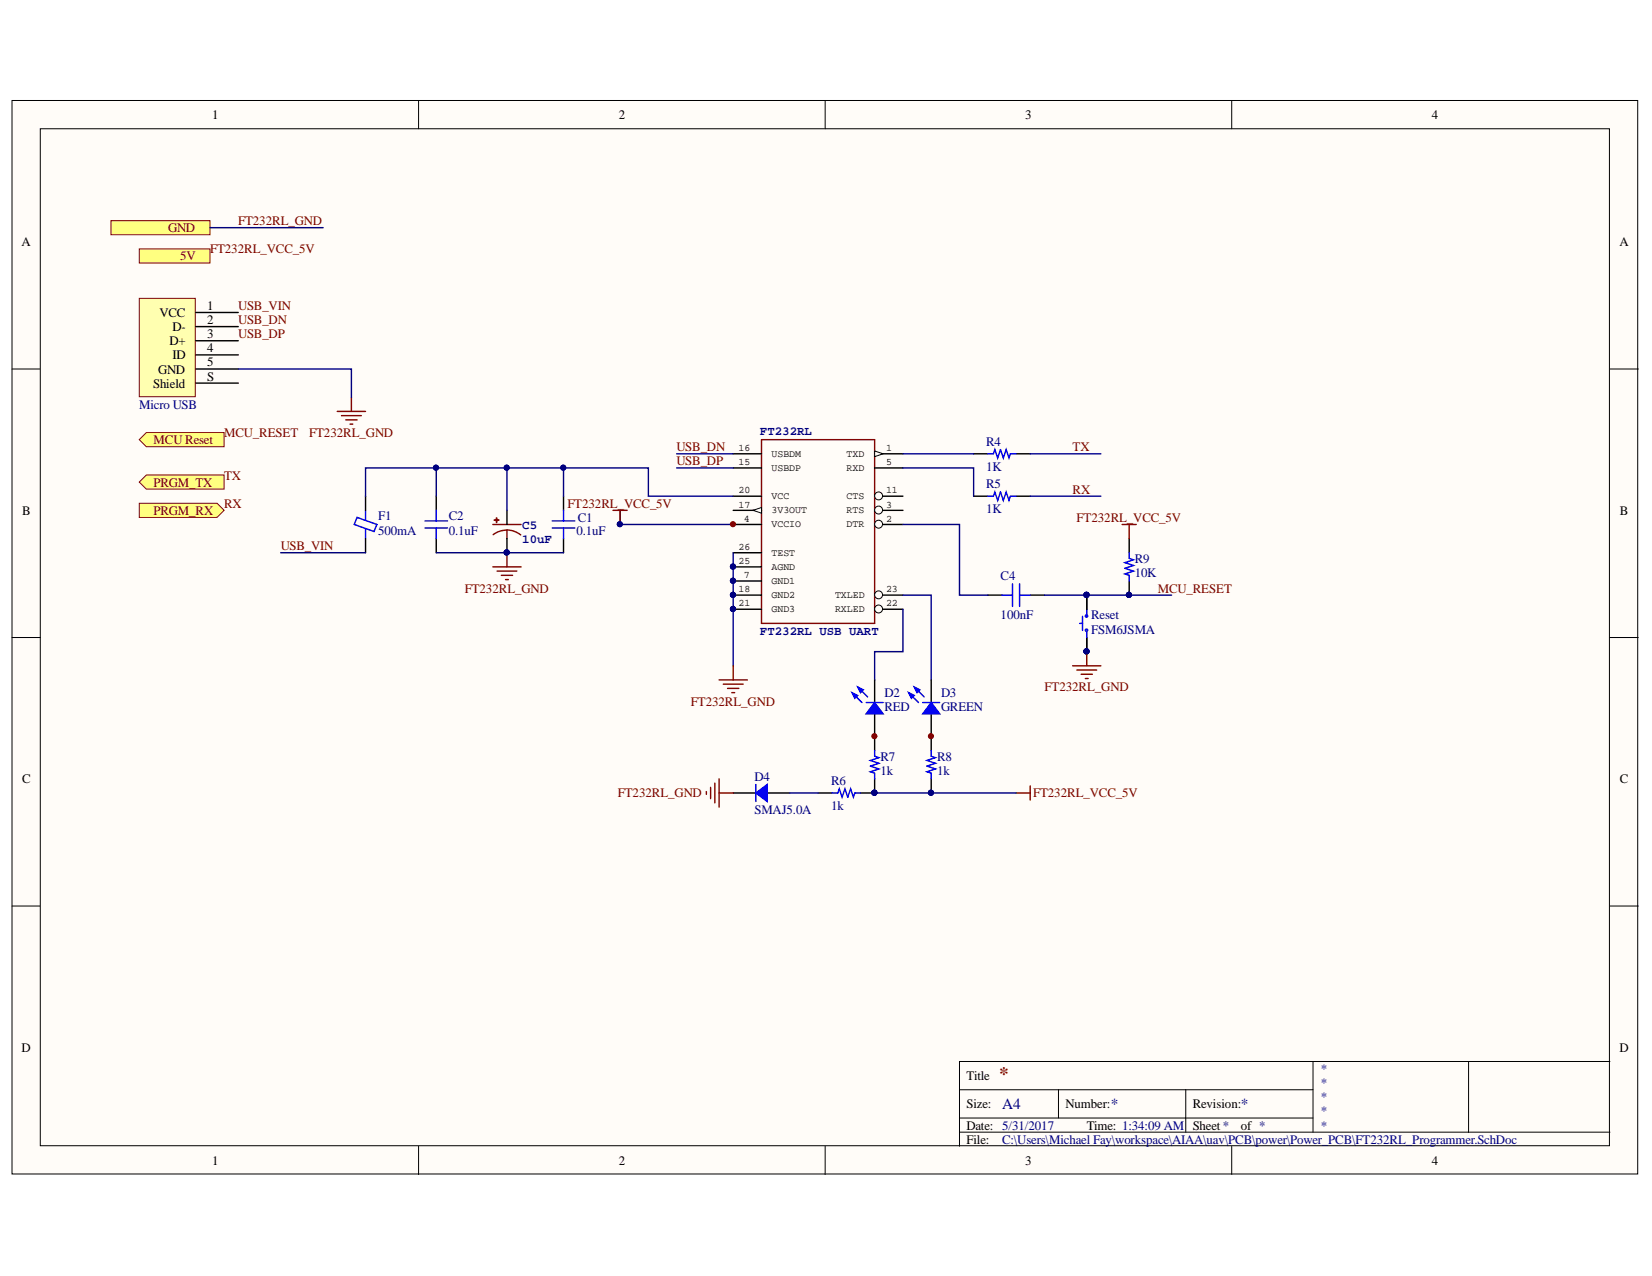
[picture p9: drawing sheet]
<svg xmlns="http://www.w3.org/2000/svg" width="279mm" height="216mm" viewBox="0 0 279 216" stroke-linecap="round" stroke-linejoin="round" font-family="sans-serif">
<defs><g id="words">
<text font-size="3.2" fill="#800000" x="169" y="182.7">*</text>
<g font-size="2.6" fill="#000080">
<text x="169.5" y="187.7">A4</text>
<text x="187.8" y="187.7">*</text>
<text x="209.8" y="187.7">*</text>
</g>
<g font-size="2.2">
<text x="35.9" y="20.1">1</text>
<text x="104.7" y="20.1">2</text>
<text x="173.4" y="20.1">3</text>
<text x="242.2" y="20.1">4</text>
<text x="3.6" y="41.6">A</text>
<text x="273.9" y="41.6">A</text>
<text x="27" y="53.6">VCC</text>
<text x="35" y="52.4">1</text>
<text x="28.7" y="58.4">D+</text>
<text x="29.2" y="56">D-</text>
<text x="35" y="54.8">2</text>
<text x="35" y="57.2">3</text>
<text x="35" y="59.6">4</text>
<text x="25.9" y="65.6">Shield</text>
<text x="26.7" y="63.2">GND</text>
<text x="29.2" y="60.7">ID</text>
<text x="35" y="64.4">S</text>
<text x="35" y="61.9">5</text>
<text x="3.7" y="87.1">B</text>
<text x="274" y="87.1">B</text>
<text x="3.7" y="132.5">C</text>
<text x="274" y="132.5">C</text>
<text x="3.6" y="177.9">D</text>
<text x="273.9" y="177.9">D</text>
<text x="163.5" y="182.7">Title</text>
<text x="163.5" y="187.5">Size:</text>
<text x="163.5" y="191.1">Date: 5/31/2017</text>
<text x="180.2" y="187.5">Number:</text>
<text x="183.8" y="191.1">Time: 1:34:09 AM</text>
<text x="201.7" y="187.5">Revision:</text>
<text x="201.7" y="191.1">Sheet*</text>
<text x="209.8" y="191.1">of *</text>
<text x="35.9" y="197">1</text>
<text x="104.7" y="197">2</text>
<text x="163.5" y="193.5">File:</text>
<text x="173.4" y="197">3</text>
<text x="242.2" y="197">4</text>
</g>
<g font-size="2.2" fill="#800000">
<text x="28.4" y="39.3">GND</text>
<text x="40.3" y="38.1">FT232RL_GND</text>
<text x="30.5" y="44">5V</text>
<text x="35.5" y="42.8">FT232RL_VCC_5V</text>
<text x="40.3" y="52.4">USB_VIN</text>
<text x="40.3" y="54.8">USB_DN</text>
<text x="40.3" y="57.2">USB_DP</text>
<text x="26" y="75.1">MCU Reset</text>
<text x="37.9" y="73.9">MCU_RESET</text>
<text x="52.3" y="73.9">FT232RL_GND</text>
<text x="114.4" y="76.3">USB_DN</text>
<text x="181.4" y="76.3">TX</text>
<text x="26" y="82.3">PRGM_TX</text>
<text x="37.9" y="81.1">TX</text>
<text x="114.4" y="78.7">USB_DP</text>
<text x="181.4" y="83.5">RX</text>
<text x="26" y="87.1">PRGM_RX</text>
<text x="37.9" y="85.9">RX</text>
<text x="96" y="85.9">FT232RL_VCC_5V</text>
<text x="182.1" y="88.2">FT232RL_VCC_5V</text>
<text x="47.5" y="93.1">USB_VIN</text>
<text x="78.6" y="100.3">FT232RL_GND</text>
<text x="195.8" y="100.3">MCU_RESET</text>
<text x="116.9" y="119.4">FT232RL_GND</text>
<text x="176.7" y="116.9">FT232RL_GND</text>
<text x="104.5" y="134.9">FT232RL_GND</text>
<text x="174.7" y="134.9">FT232RL_VCC_5V</text>
</g>
<g font-size="2.2" fill="#000080">
<text x="23.5" y="69.1">Micro USB</text>
<text x="166.8" y="75.4">R4</text>
<text x="166.8" y="79.7">1K</text>
<text x="166.8" y="82.5">R5</text>
<text x="64" y="88">F1</text>
<text x="75.9" y="88">C2</text>
<text x="97.7" y="88.2">C1</text>
<text x="166.8" y="86.8">1K</text>
<text x="64" y="90.4">500mA</text>
<text x="75.9" y="90.4">0.1uF</text>
<text x="97.5" y="90.4">0.1uF</text>
<text x="191.9" y="95.2">R9</text>
<text x="169.2" y="98.1">C4</text>
<text x="191.9" y="97.6">10K</text>
<text x="169.2" y="104.7">100nF</text>
<text x="184.5" y="104.7">Reset</text>
<text x="184.5" y="107.2">FSM6JSMA</text>
<text x="149.6" y="117.9">D2</text>
<text x="159.2" y="117.9">D3</text>
<text x="149.6" y="120.3">RED</text>
<text x="159.2" y="120.3">GREEN</text>
<text x="148.9" y="128.7">R7</text>
<text x="148.9" y="131.1">1k</text>
<text x="158.5" y="128.7">R8</text>
<text x="158.5" y="131.1">1k</text>
<text x="127.6" y="132.1">D4</text>
<text x="127.6" y="137.7">SMAJ5.0A</text>
<text x="140.5" y="132.7">R6</text>
<text x="140.5" y="137.1">1k</text>
<text x="223.3" y="181.6">*</text>
<text x="223.3" y="183.9">*</text>
<text x="223.3" y="186.3">*</text>
<text x="223.3" y="188.7">*</text>
<text x="223.3" y="191.1">*</text>
<text x="169.5" y="193.5">C:\Users\Michael Fay\workspace\AIAA\uav\PCB\power\Power_PCB\FT232RL_Programmer.SchDoc</text>
</g>
<g font-size="2.1" fill="#000080">
<text x="128.5" y="73.5">FT232RL</text>
<text x="88.3" y="89.4">C5</text>
<text x="88.3" y="91.8">10uF</text>
<text x="128.5" y="107.5">FT232RL USB UART</text>
</g>
<g font-size="1.7">
<text x="124.9" y="76.3">16</text>
<text x="130.5" y="77.2">USBDM</text>
<text x="143.2" y="77.2">TXD</text>
<text x="149.9" y="76.3">1</text>
<text x="124.9" y="78.7">15</text>
<text x="124.9" y="83.4">20</text>
<text x="130.5" y="79.6">USBDP</text>
<text x="143.2" y="79.6">RXD</text>
<text x="149.9" y="78.7">5</text>
<text x="149.9" y="83.4">11</text>
<text x="124.9" y="85.9">17</text>
<text x="125.8" y="88.2">4</text>
<text x="130.5" y="86.8">3V3OUT</text>
<text x="130.5" y="89.2">VCCIO</text>
<text x="130.5" y="84.4">VCC</text>
<text x="143.2" y="86.8">RTS</text>
<text x="143.2" y="84.4">CTS</text>
<text x="143.2" y="89.2">DTR</text>
<text x="149.9" y="85.9">3</text>
<text x="149.9" y="88.2">2</text>
<text x="124.9" y="95.4">25</text>
<text x="124.9" y="93">26</text>
<text x="130.5" y="94">TEST</text>
<text x="124.9" y="100.2">18</text>
<text x="125.8" y="97.8">7</text>
<text x="130.5" y="98.7">GND1</text>
<text x="130.5" y="101.1">GND2</text>
<text x="130.5" y="96.4">AGND</text>
<text x="141.2" y="101.1">TXLED</text>
<text x="149.9" y="100.2">23</text>
<text x="124.9" y="102.5">21</text>
<text x="130.5" y="103.6">GND3</text>
<text x="141.2" y="103.6">RXLED</text>
<text x="149.9" y="102.5">22</text>
</g>
</g></defs>
<g fill="#fffcf8" stroke="#000" stroke-width=".17">
<path d="M2 17h275v181.6h-275z"/>
<path d="M6.8 21.8h265.4v172.1h-265.4z"/>
</g>
<g fill="none" stroke="#000" stroke-width=".17">
<path d="M70.8 17v4.8M139.6 17v4.8M208.3 17v4.8M2 62.4h4.8M272.3 62.4h4.8M2 107.9h4.8M272.3 107.9h4.8M2 153.3h4.8M272.3 153.3h4.8M222.1 179.6v12M248.4 179.6h-86.1v14.4M272.3 179.6h-23.9v12"/>
<path d="M70.8 194v4.7M139.6 194v4.7M162.3 184.4h59.8M162.3 191.6h110M162.3 189.2h59.8M179 184.4v4.8M200.5 184.4v7.2M208.3 194v4.7"/>
</g>
<g fill="#ffff80" stroke="#800000" stroke-width=".17">
<path d="M23.6 81.6l1.2-1.2h13.1v2.4h-13.1z" fill-rule="evenodd"/>
<path d="M23.6 85.2h13.1l1.2 1.1-1.2 1.2h-13.1z" fill-rule="evenodd"/>
<path d="M23.6 74.4l1.2-1.2h13.1v2.4h-13.1z" fill-rule="evenodd"/>
<path d="M23.6 42.1h11.9v2.4h-11.9z" fill-rule="evenodd"/>
<path d="M18.8 37.3h16.7v2.4h-16.7z" fill-rule="evenodd"/>
</g>
<path d="M128.8 74.4h19.1v31.1h-19.1z" fill="none" stroke="#800000" stroke-width=".24"/>
<path d="M124 86.3h4.8" fill="none" stroke="#000" stroke-width=".24"/>
<path d="M127.4 86.3l1.4-.4v.9z" fill="#fffcf8"/>
<path d="M127.4 86.3l1.4-.4v.9z" fill="none" stroke="#000" stroke-width=".17"/>
<path d="M124 76.8h4.8M124 79.2h4.8M147.9 76.8h4.8M124 98.3h4.8M124 100.7h4.8M124 103.1h4.8" fill="none" stroke="#000" stroke-width=".24"/>
<g fill="#000080" stroke="#000080" stroke-width=".17">
<circle cx="124" cy="98.3" r=".43"/>
<circle cx="124" cy="100.6" r=".43"/>
<circle cx="124" cy="103" r=".43"/>
</g>
<path d="M147.9 76.3l1.5 .5-1.5 .5z" fill="#fffcf8"/>
<path d="M147.9 76.3l1.5 .5-1.5 .5z" fill="none" stroke="#000" stroke-width=".17"/>
<path d="M147.9 79.2h4.8M124 88.7h4.8M124 95.9h4.8M124 93.5h4.8M124 84h4.8M147.9 100.7h4.8" fill="none" stroke="#000" stroke-width=".24"/>
<circle cx="124" cy="95.9" r=".43" fill="#000080" stroke="#000080" stroke-width=".17"/>
<circle cx="148.6" cy="100.6" r=".67" fill="#fffcf8" stroke="#000" stroke-width=".17"/>
<path d="M147.9 103.1h4.8" fill="none" stroke="#000" stroke-width=".24"/>
<circle cx="148.6" cy="103" r=".67" fill="#fffcf8" stroke="#000" stroke-width=".17"/>
<path d="M147.9 86.3h4.8" fill="none" stroke="#000" stroke-width=".24"/>
<circle cx="148.6" cy="86.3" r=".67" fill="#fffcf8" stroke="#000" stroke-width=".17"/>
<path d="M147.9 84h4.8" fill="none" stroke="#000" stroke-width=".24"/>
<circle cx="148.6" cy="83.9" r=".67" fill="#fffcf8" stroke="#000" stroke-width=".17"/>
<path d="M147.9 88.7h4.8" fill="none" stroke="#000" stroke-width=".24"/>
<circle cx="148.6" cy="88.7" r=".67" fill="#fffcf8" stroke="#000" stroke-width=".17"/>
<g fill="#000080" stroke="#000080" stroke-width=".17">
<circle cx="124" cy="98.3" r=".43"/>
<circle cx="124" cy="100.6" r=".43"/>
<circle cx="124" cy="103" r=".43"/>
<circle cx="124" cy="95.9" r=".43"/>
<circle cx="104.8" cy="88.7" r=".43"/>
<circle cx="85.7" cy="93.5" r=".43"/>
<circle cx="73.7" cy="79.1" r=".43"/>
<circle cx="85.7" cy="79.1" r=".43"/>
<circle cx="95.3" cy="79.1" r=".43"/>
<circle cx="183.8" cy="110.2" r=".43"/>
<circle cx="183.8" cy="100.6" r=".43"/>
<circle cx="190.9" cy="100.6" r=".43"/>
</g>
<g fill="none" stroke="#00f" stroke-width=".24">
<path d="M167.1 76.8h.9l.3-.7 .4 1.4 .5-1.4 .5 1.4 .5-1.4 .4 1.4 .3-.7h.9M60.4 87.5l3.3 1.2-.4 1.2-3.4-1.2zM61.8 86.3v1.7M61.8 89.5v1.6M71.9 88.1h3.8M71.9 89.3h3.8M73.8 86.3v1.8M73.8 89.3v1.8M93.4 88.1h3.8M93.4 89.3h3.8M95.3 86.3v1.8M95.3 89.3v1.8"/>
<path d="M167.1 84h.9l.3-.8 .4 1.5 .5-1.5 .5 1.5 .5-1.5 .4 1.5 .3-.7h.9M171.2 98.8v3.8M172.4 98.8v3.8M191 93.5v1l.7 .2-1.4 .5 1.4 .5-1.4 .5 1.4 .4-1.4 .5 .7 .2v1M146.5 118.9h2.9M169.5 100.7h1.7M172.4 100.7h1.8M182.6 105.5h.5M183.1 104.3v2.4M183.8 103.1v.9M183.8 106.9v1"/>
<circle cx="183.8" cy="106.6" r=".19"/>
<circle cx="183.8" cy="104.2" r=".19"/>
</g>
<g fill="none" stroke="#000" stroke-width=".24">
<path d="M164.7 76.8h2.4M171.8 76.8h2.4M61.8 84v2.3M61.8 91.1v2.4M73.8 84v2.3M73.8 91.1v2.4M85.7 86.3v2.4M85.7 91.1v2.4M95.3 84v2.3M95.3 91.1v2.4M164.7 84h2.4M171.8 84h2.4"/>
<path d="M191 91.1v2.4M191 98.3v2.4M147.9 115v3.9M167.1 100.7h2.4M174.2 100.7h2.4M183.8 100.7v2.4M183.8 107.9v2.4M147.9 120.8v3.8"/>
</g>
<g fill="none" stroke="#000080" stroke-width=".24">
<path d="M73.8 79.2v4.8M85.7 79.2v7.1M95.3 79.2v4.8M114.4 79.2h9.6M114.4 76.8h9.6M152.7 79.2h12v4.8M152.7 76.8h12M174.2 76.8h12M47.5 93.5h14.3M61.8 84v-4.8h47.9v4.8h14.3M104.9 86.3v2.4h19.1M124 93.5v19.2"/>
<path d="M152.7 88.7h9.6v12h4.8M174.2 84h12M152.7 103.1v7.2h-4.8v4.7M152.7 100.7h4.8v14.3M176.6 100.7h21.6"/>
</g>
<g fill="none" stroke="#800000" stroke-width=".24">
<path d="M83.3 88.7h4.8M83.3 95.9h4.8M84.1 96.6h3.3M84.8 97.3h1.9M85.5 98.1h.5M85.7 89.7a3.8 3.8 0 0 1 2.4 .8M85.7 89.7a3.8 3.8 0 0 0-2.3 .8M85.7 89.7v1.4M85.7 93.5v2.4M103.7 86.3h2.4M104.9 86.3v2.4M189.8 88.7h2.4"/>
<path d="M191 88.7v2.4M121.6 115h4.8M122.3 115.8h3.4M123.1 116.5h1.9M123.8 117.2h.4M124 112.7v2.3M181.4 112.7h4.8M182.1 113.4h3.4M182.8 114.1h2M183.6 114.8h.4M183.8 110.3v2.4"/>
</g>
<g fill="#800000" stroke="#800000" stroke-width=".24">
<path d="M83.6 88h.8z"/>
<path d="M84 87.6v.8z"/>
</g>
<circle cx="124" cy="88.7" r=".43" fill="#800000" stroke="#800000" stroke-width=".17"/>
<path d="M147.9 118.9l1.5 1.9h-2.9z" fill="#00f"/>
<path d="M144.6 117.7l1.2 1.2M147.9 118.9l1.5 1.9h-2.9z" fill="none" stroke="#00f" stroke-width=".24"/>
<path d="M144.1 117.2l1 .5-.5 .5z" fill="#00f"/>
<path d="M144.1 117.2l1 .5-.5 .5zM145.3 116.5l1.4 1.4" fill="none" stroke="#00f" stroke-width=".24"/>
<path d="M145.1 116.2l.9 .5-.5 .5z" fill="#00f"/>
<path d="M145.1 116.2l.9 .5-.5 .5zM156.1 118.9h2.8" fill="none" stroke="#00f" stroke-width=".24"/>
<path d="M157.5 115v3.9M157.5 120.8v3.8" fill="none" stroke="#000" stroke-width=".24"/>
<path d="M157.5 118.9l1.4 1.9h-2.8z" fill="#00f"/>
<path d="M154.1 117.7l1.2 1.2M157.5 118.9l1.4 1.9h-2.8z" fill="none" stroke="#00f" stroke-width=".24"/>
<path d="M153.7 117.2l.9 .5-.5 .5z" fill="#00f"/>
<path d="M153.7 117.2l.9 .5-.5 .5zM154.9 116.5l1.4 1.4" fill="none" stroke="#00f" stroke-width=".24"/>
<path d="M154.6 116.2l1 .5-.5 .5z" fill="#00f"/>
<path d="M154.6 116.2l1 .5-.5 .5zM127.8 132.7v2.9M140.8 134.2h.9l.2-.7 .5 1.4 .5-1.4 .5 1.4 .5-1.4 .4 1.4 .3-.7h.9M147.9 127v1l.7 .2-1.4 .5 1.4 .5-1.4 .4 1.4 .5-1.4 .5 .7 .2v1M157.5 127v1l.7 .2-1.4 .5 1.4 .5-1.4 .4 1.4 .5-1.4 .5 .7 .2v1" fill="none" stroke="#00f" stroke-width=".24"/>
<path d="M124 134.2h3.8M129.7 134.2h3.9M138.4 134.2h2.4M147.9 124.6v2.4M147.9 131.8v2.4h-2.4M157.5 124.6v2.4M157.5 131.8v2.4" fill="none" stroke="#000" stroke-width=".24"/>
<g fill="#000080" stroke="#000080" stroke-width=".17">
<circle cx="147.9" cy="134.1" r=".43"/>
<circle cx="157.4" cy="134.1" r=".43"/>
</g>
<g fill="#800000" stroke="#800000" stroke-width=".17">
<circle cx="147.9" cy="124.6" r=".43"/>
<circle cx="157.4" cy="124.6" r=".43"/>
</g>
<path d="M171.8 134.2h2.4M174.2 133v2.4" fill="none" stroke="#800000" stroke-width=".24"/>
<path d="M147.9 134.2h23.9" fill="none" stroke="#000080" stroke-width=".24"/>
<path d="M127.8 134.2l1.9-1.5v2.9z" fill="#00f"/>
<path d="M127.8 134.2l1.9-1.5v2.9z" fill="none" stroke="#00f" stroke-width=".24"/>
<path d="M35.5 38.5h19.1M73.8 93.5h21.5M133.6 134.2h4.8" fill="none" stroke="#000080" stroke-width=".24"/>
<path d="M119.5 133.9v.5M120.2 133.2v1.9M120.9 132.5v3.3M121.6 131.8v4.8M121.6 134.2h2.4" fill="none" stroke="#800000" stroke-width=".24"/>
<circle cx="85.7" cy="93.5" r=".43" fill="#000080" stroke="#000080" stroke-width=".17"/>
<path d="M23.6 50.5h9.4v16.6h-9.4z" fill="#ffffb0" stroke="#800000" stroke-width=".17"/>
<path d="M33.1 52.9h7.2M33.1 55.3h7.2M33.1 57.7h7.2M33.1 64.8h7.2M33.1 60h7.2M33.1 62.4h7.2" fill="none" stroke="#000" stroke-width=".24"/>
<path d="M57 69.6h4.8M57.8 70.3h3.3M58.5 71h1.9M59.2 71.8h.5M59.4 67.2v2.4" fill="none" stroke="#800000" stroke-width=".24"/>
<path d="M40.3 62.4h19.1v4.8" fill="none" stroke="#000080" stroke-width=".24"/>
<use href="#words"/>
</svg>
